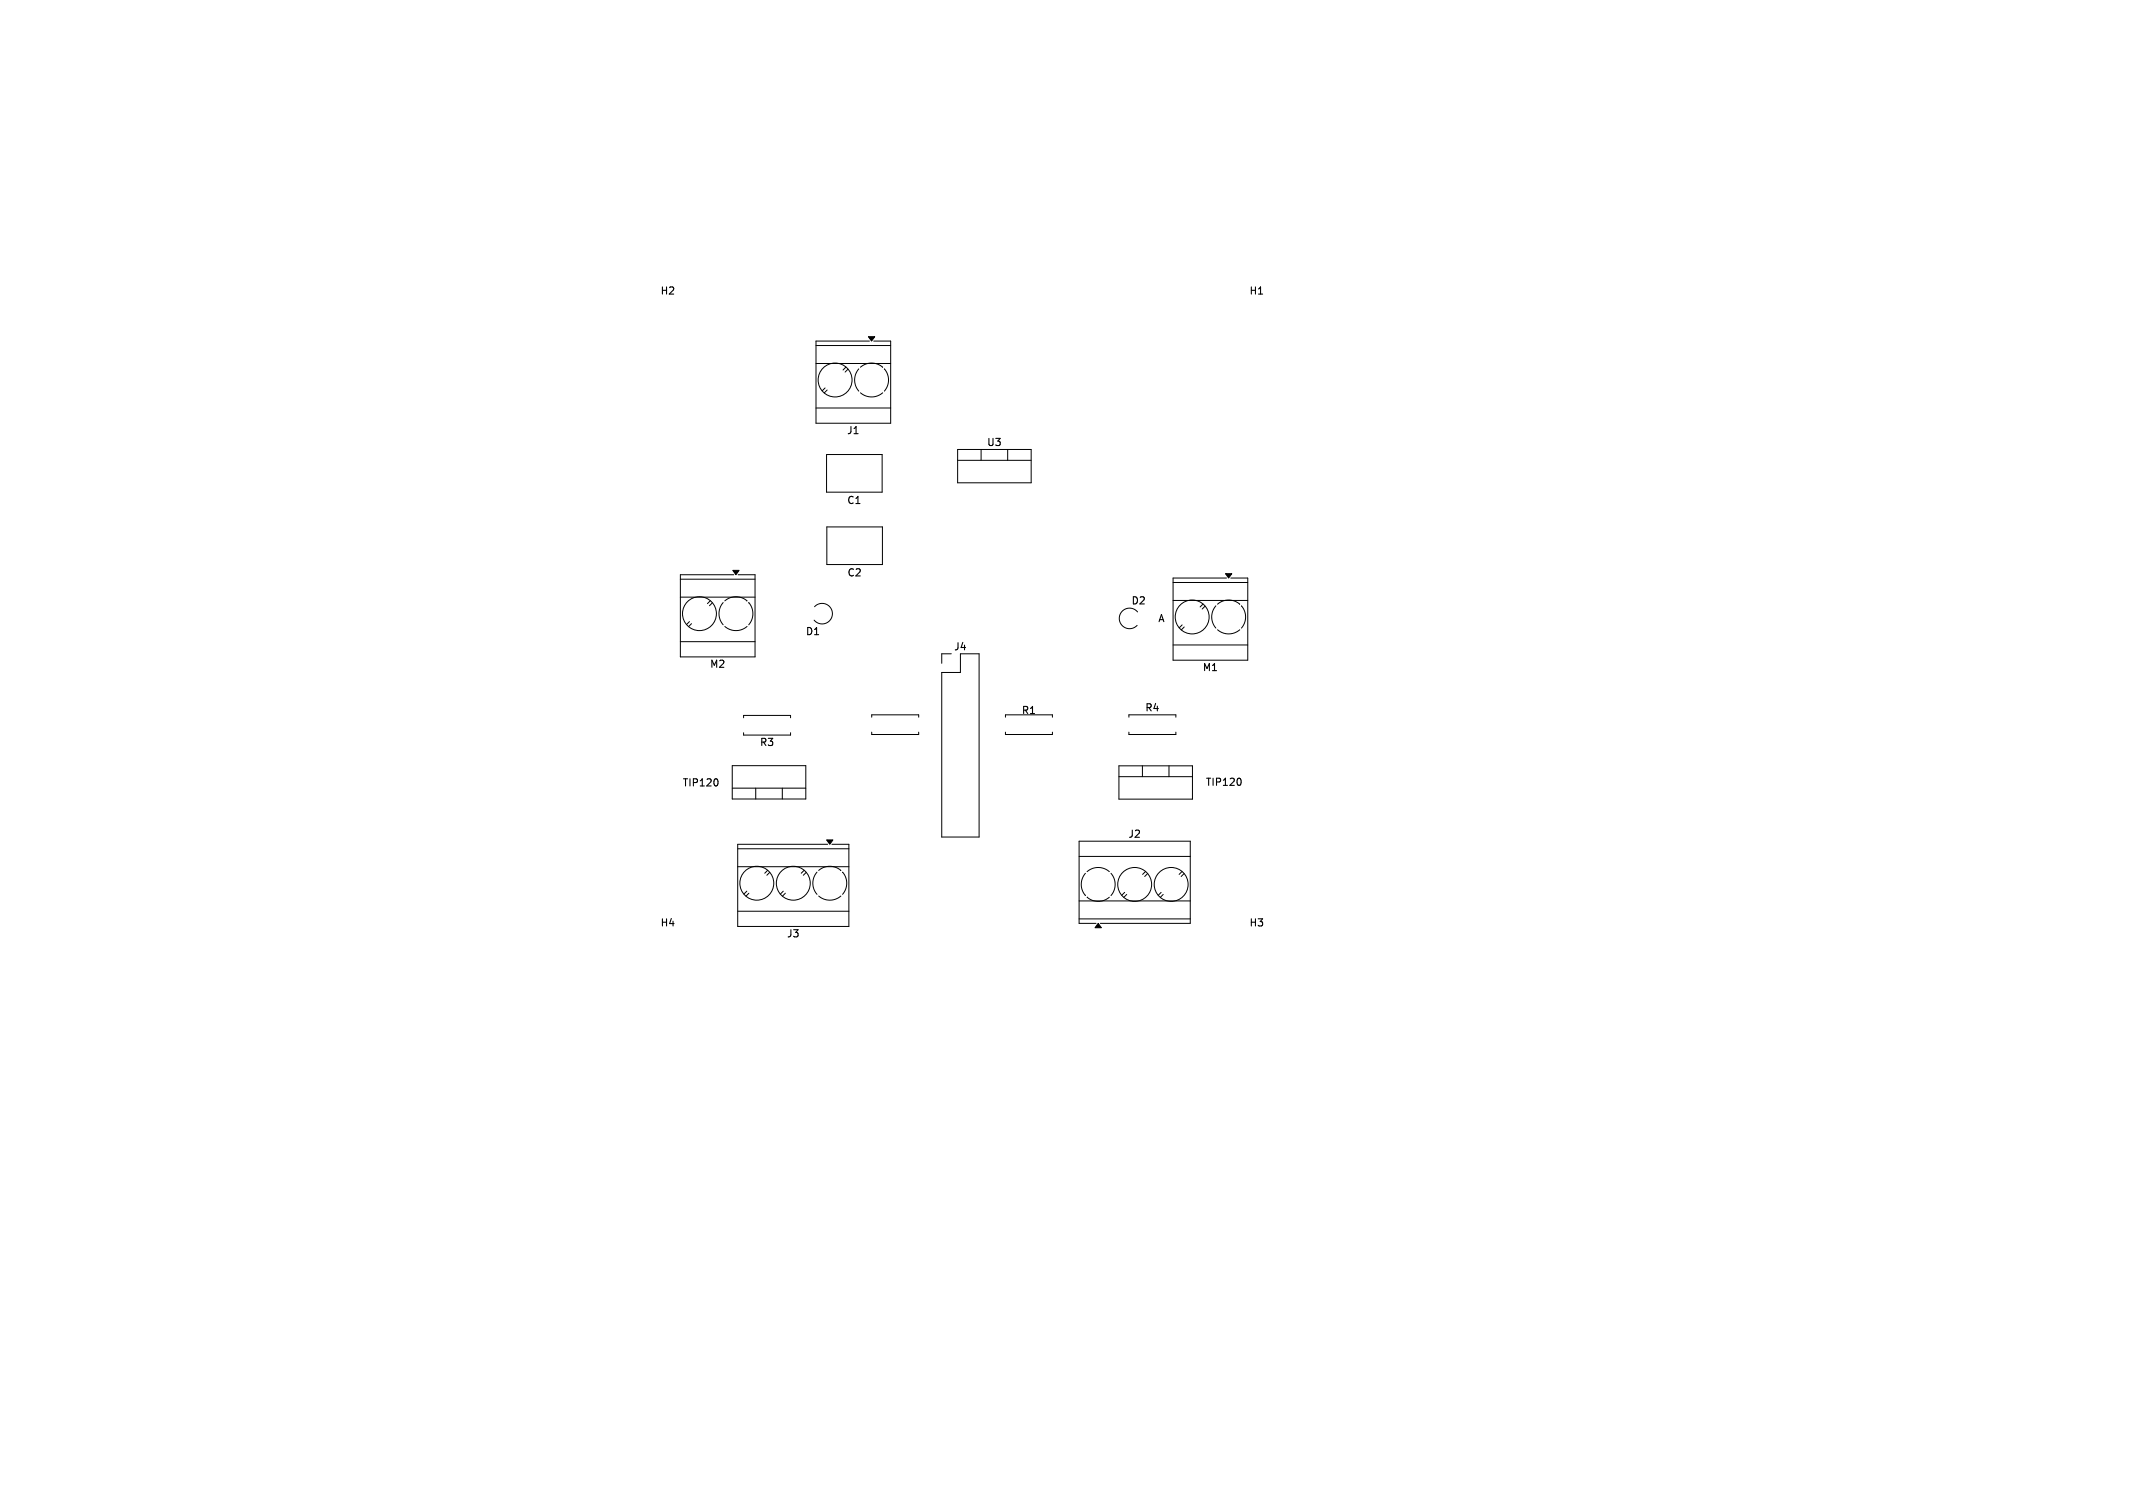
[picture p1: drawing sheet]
<svg xmlns="http://www.w3.org/2000/svg" width="297mm" height="210mm" viewBox="0 0 297 210" stroke-linecap="round" stroke-linejoin="round" font-family="sans-serif">
<defs><g id="words">
<g font-size="1.4">
<text x="91.9" y="41.2">H2</text>
<text x="173.9" y="41.2">H1</text>
<text x="117.8" y="60.7">J1</text>
<text x="137.3" y="62.3">U3</text>
<text x="117.9" y="70.4">C1</text>
<text x="117.9" y="80.5">C2</text>
<text x="112.1" y="88.7">D1</text>
<text x="157.4" y="84.4">D2</text>
<text x="161.2" y="86.8">A</text>
<text x="98.8" y="93.2">M2</text>
<text x="132.7" y="90.8">J4</text>
<text x="167.4" y="93.7">M1</text>
<text x="142.2" y="99.6">R1</text>
<text x="159.4" y="99.3">R4</text>
<text x="105.7" y="104.1">R3</text>
<text x="94.9" y="109.7">TIP120</text>
<text x="167.8" y="109.6">TIP120</text>
<text x="157" y="116.9">J2</text>
<text x="91.9" y="129.2">H4</text>
<text x="109.5" y="130.7">J3</text>
<text x="173.9" y="129.2">H3</text>
</g>
</g></defs>
<path d="M99.8 108.5l.2 .3-.2 .6M172.7 108.4l.1 .4-.1 .5" fill="none" stroke="#000" stroke-width=".15"/>
<g fill="none" stroke="#000" stroke-width=".14">
<path d="M113.6 48.1h10.4M113.6 50.6h10.4M113.6 56.8h10.4M114.9 54l-.4 .4M115.2 54.3l-.4 .4M117.8 51.1l-.4 .4M118.1 51.4l-.4 .4M119.6 51.4a2.36 2.36 0 0 0 0 3.1M121.1 47.5h-7.5v11.4h10.4v-11.4h-2.3M122.9 51.1h.1M122.9 51.1a2.36 2.36 0 0 0-3.1 0M122.9 54.7a2.36 2.36 0 0 1-3.1 0"/>
<path d="M123.1 51.4a2.36 2.36 0 0 1 0 3.1M123.2 51.4h-.1M115.1 63.3h7.7v5.2h-7.7zM115.1 73.4h7.8v5.2h-7.8zM133.3 62.6h10.3v4.6h-10.3zM133.3 64.1h10.3M136.6 62.6v1.5M140.3 62.6v1.5M94.7 80.7h10.4M94.7 83.2h10.4M94.7 89.4h10.4M96 86.6l-.4 .4"/>
<path d="M96.3 86.9l-.4 .4M98.9 83.7l-.4 .4M99.2 84l-.4 .4M100.7 83.9a2.36 2.36 0 0 0 0 3.1M102.2 80h-7.5v11.5h10.4v-11.5h-2.3M103.5 100v-.4h6.6v.4M104 83.7h.1M104 83.7a2.36 2.36 0 0 0-3.1 0M104 87.2a2.36 2.36 0 0 1-3.1 0M104.3 83.9a2.36 2.36 0 0 1 0 3.1M104.3 84h.1M113.4 84.5a1.43 1.43 0 0 1 2.1 0 1.43 1.43 0 0 1-.1 2 1.43 1.43 0 0 1-2-.1"/>
<path d="M121.4 99.9v-.3h6.5v.3M132.5 91.1h-1.4v1.3M133.7 91.1h2.6v25.5h-5.2v-22.9h2.6zM140 99.9v-.3h6.5v.3M157.2 99.9v-.3h6.5v.3M158.4 85.2a1.43 1.43 0 0 0-2.1-.1 1.43 1.43 0 0 0 0 2 1.43 1.43 0 0 0 2 0M163.3 81.1h10.4M163.3 83.6h10.4M163.3 89.8h10.4M164.6 87l-.4 .4M164.9 87.3l-.4 .4M167.5 84.1l-.4 .4"/>
<path d="M167.8 84.4l-.4 .4M169.3 84.4a2.36 2.36 0 0 0 0 3.1M170.8 80.5h-7.5v11.4h10.4v-11.4h-2.3M172.6 84.1h.1M172.6 84.1a2.36 2.36 0 0 0-3.1 0M172.6 87.7a2.36 2.36 0 0 1-3.1 0M172.9 84.4a2.36 2.36 0 0 1 0 3.1M172.9 84.4h.1M102 106.6h10.2v4.7h-10.2zM102 109.8h10.2M102.7 118.2h15.5M103.5 102v.4h6.6v-.4"/>
<path d="M105.2 109.8v1.5M108.9 109.8v1.5M115.2 117.6h-12.5v11.4h15.5v-11.4h-2.4M121.4 102v.3h6.5v-.3M140 102v.3h6.5v-.3M150.3 119.3h15.4M155.8 106.7h10.2v4.6h-10.2zM155.8 108.2h10.2M157.2 102v.3h6.5v-.3M159.1 106.7v1.5M162.8 106.7v1.5M102.7 120.7h15.5"/>
<path d="M102.7 126.9h15.5M104 124.1l-.4 .4M104.3 124.4l-.4 .4M106.9 121.2l-.4 .4M107.2 121.5l-.4 .4M109.1 124.1l-.4 .4M109.4 124.4l-.4 .4M112 121.2l-.4 .4M112.2 121.5l-.3 .4M113.8 121.5a2.36 2.36 0 0 0 0 3M117 121.2h.1M117.1 121.2a2.36 2.36 0 0 0-3.1 0"/>
<path d="M117.1 124.8a2.36 2.36 0 0 1-3.1 0M117.3 121.5a2.36 2.36 0 0 1 0 3M117.3 121.5h.1M150.3 125.5h15.4M150.3 128h15.4M151.1 121.6a2.36 2.36 0 0 0 0 3.1M151.1 124.7h.1M151.4 124.9v.1M152.6 128.6h-2.3v-11.5h15.4v11.5h-12.5M154.5 121.4a2.36 2.36 0 0 0-3.1 0M154.5 124.9a2.36 2.36 0 0 1-3.1 0M154.7 121.6a2.36 2.36 0 0 1 0 3.1"/>
<path d="M156.6 124.3l-.4 .4M156.9 124.6l-.4 .4M159.5 121.4l-.4 .4M159.8 121.7l-.4 .4M161.7 124.3l-.4 .4M162 124.6l-.4 .4M164.6 121.4l-.4 .4M164.9 121.7l-.4 .4"/>
<circle cx="116.3" cy="52.9" r="2.36"/>
<circle cx="97.4" cy="85.5" r="2.36"/>
<circle cx="166" cy="85.9" r="2.36"/>
<circle cx="105.4" cy="123" r="2.36"/>
<circle cx="110.5" cy="123" r="2.36"/>
<circle cx="158" cy="123.2" r="2.36"/>
<circle cx="163.1" cy="123.2" r="2.36"/>
</g>
<path d="M120.9 46.9h.9l-.4 .6zM102 79.4h.9l-.4 .6zM170.6 79.9h.9l-.4 .6zM115.1 117h.9l-.5 .6zM152.9 128.6l.5 .6h-.9z" fill="#000" stroke="#000" stroke-width=".14"/>
<use href="#words"/>
</svg>
